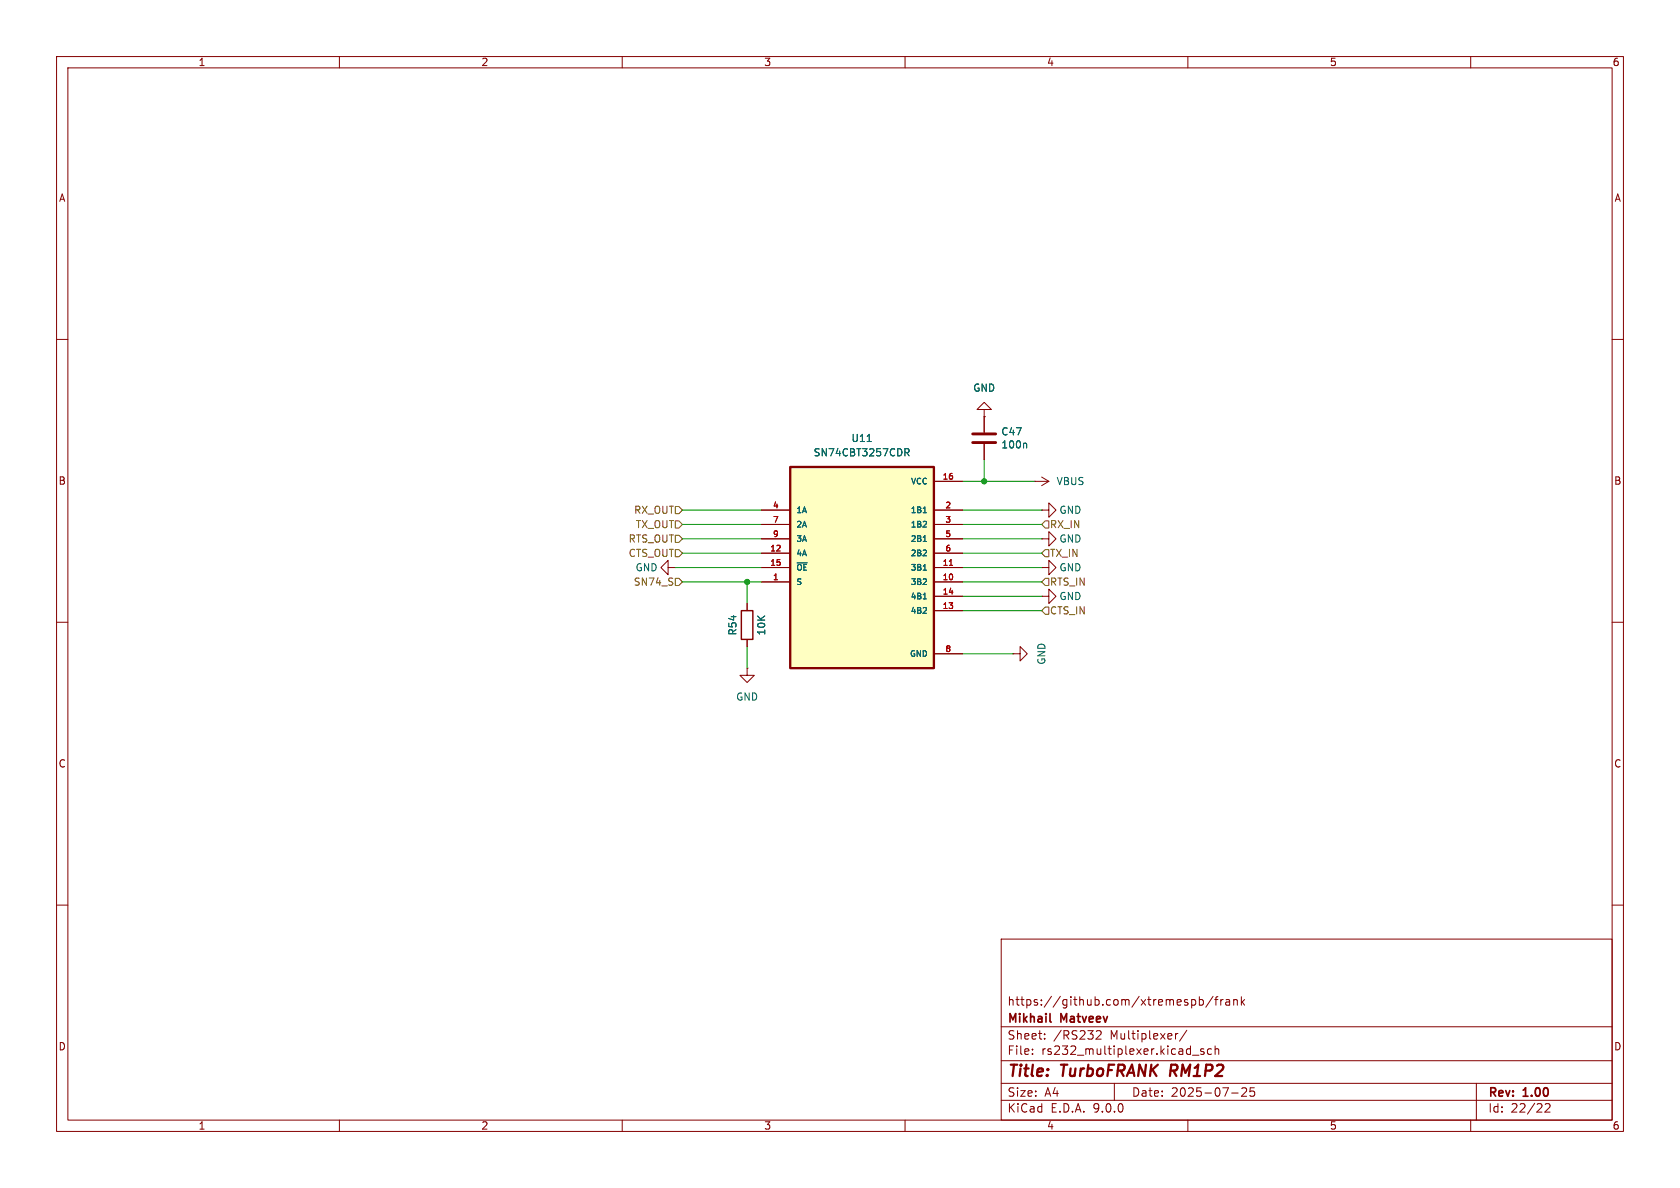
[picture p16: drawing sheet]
<svg xmlns="http://www.w3.org/2000/svg" width="297mm" height="210mm" viewBox="0 0 297 210" stroke-linecap="round" stroke-linejoin="round" font-family="sans-serif">
<defs><g id="words">
<g font-size="2.8" fill="#840000">
<text x="178" y="190.9">Title:</text>
<text x="187.7" y="190.9">TurboFRANK</text>
<text x="207.7" y="190.9">RM1P2</text>
</g>
<g font-size="2.1" fill="#840000">
<text x="178" y="178">https://github.com/xtremespb/frank</text>
<text x="178" y="184">Sheet:</text>
<text x="178" y="181.2">Mikhail</text>
<text x="186.2" y="184">/RS232</text>
<text x="187.6" y="181.2">Matveev</text>
<text x="196.3" y="184">Multiplexer/</text>
<text x="178" y="186.7">File:</text>
<text x="184.1" y="186.7">rs232_multiplexer.kicad_sch</text>
<text x="178" y="196.9">KiCad</text>
<text x="178" y="194.1">Size:</text>
<text x="184.7" y="194.1">A4</text>
<text x="185.7" y="196.9">E.D.A.</text>
<text x="193.3" y="196.9">9.0.0</text>
<text x="200" y="194.1">Date:</text>
<text x="207" y="194.1">2025-07-25</text>
<text x="263" y="194.3">Rev:</text>
<text x="263" y="196.9">Id:</text>
<text x="267.1" y="196.9">22/22</text>
<text x="269.4" y="194.3">1.00</text>
</g>
<g font-size="1.8" fill="#840000">
<text x="35" y="11.9">1</text>
<text x="85" y="11.9">2</text>
<text x="135" y="11.9">3</text>
<text x="185" y="11.9">4</text>
<text x="235" y="11.9">5</text>
<text x="285" y="11.9">6</text>
<text x="10.3" y="35.9">A</text>
<text x="285.3" y="35.9">A</text>
<text x="10.3" y="85.9">B</text>
<text x="285.3" y="85.9">B</text>
<text x="10.3" y="135.9">C</text>
<text x="285.3" y="135.9">C</text>
<text x="10.3" y="185.9">D</text>
<text x="285.3" y="185.9">D</text>
<text x="35" y="199.9">1</text>
<text x="85" y="199.9">2</text>
<text x="135" y="199.9">3</text>
<text x="185" y="199.9">4</text>
<text x="235" y="199.9">5</text>
<text x="285" y="199.9">6</text>
</g>
<g font-size="1.8" fill="#006464">
<text x="172" y="69.4">GND</text>
<text x="176.9" y="77.2">C47</text>
<text x="143.7" y="80.9">SN74CBT3257CDR</text>
<text x="150.4" y="78.3">U11</text>
<text x="176.9" y="79.5">100n</text>
<text x="186.7" y="86">VBUS</text>
<text x="187.2" y="91">GND</text>
<text x="112.3" y="101.2">GND</text>
<text x="187.2" y="96.1">GND</text>
<text x="187.2" y="101.2">GND</text>
<text x="187.2" y="106.3">GND</text>
<text x="130.4" y="112.4" transform="rotate(-90 130.4 112.4)">R54</text>
<text x="135.5" y="112.4" transform="rotate(-90 135.5 112.4)">10K</text>
<text x="185" y="117.6" transform="rotate(-90 185 117.6)">GND</text>
<text x="130" y="124.1">GND</text>
</g>
<g font-size="1.8" fill="#725600">
<text x="112" y="91">RX_OUT</text>
<text x="112.3" y="93.6">TX_OUT</text>
<text x="185.5" y="93.6">RX_IN</text>
<text x="111" y="96.1">RTS_OUT</text>
<text x="111" y="98.7">CTS_OUT</text>
<text x="185.5" y="98.7">TX_IN</text>
<text x="111.9" y="103.7">SN74_S</text>
<text x="185.5" y="103.7">RTS_IN</text>
<text x="185.5" y="108.8">CTS_IN</text>
</g>
<g font-size="1.4" fill="#a90000">
<text x="136.5" y="89.9">4</text>
<text x="166.5" y="84.8">16</text>
<text x="167" y="89.9">2</text>
<text x="136.5" y="92.5">7</text>
<text x="136.5" y="95">9</text>
<text x="167" y="92.5">3</text>
<text x="167" y="95">5</text>
<text x="136.1" y="97.5">12</text>
<text x="136.1" y="100.1">15</text>
<text x="166.5" y="100.1">11</text>
<text x="167" y="97.5">6</text>
<text x="136.5" y="102.6">1</text>
<text x="166.5" y="102.6">10</text>
<text x="166.5" y="105.2">14</text>
<text x="166.5" y="107.7">13</text>
<text x="167" y="115.3">8</text>
</g>
<g font-size="1.4" fill="#006464">
<text x="160.9" y="85.8">VCC</text>
<text x="140.7" y="90.9">1A</text>
<text x="140.7" y="93.4">2A</text>
<text x="140.7" y="96">3A</text>
<text x="160.9" y="90.9">1B1</text>
<text x="160.9" y="93.4">1B2</text>
<text x="160.9" y="96">2B1</text>
<text x="140.7" y="98.5">4A</text>
<text x="140.7" y="101.1">~{OE}</text>
<text x="160.9" y="98.5">2B2</text>
<text x="160.9" y="101.1">3B1</text>
<text x="140.7" y="103.6">S</text>
<text x="160.9" y="103.6">3B2</text>
<text x="160.9" y="106.1">4B1</text>
<text x="160.9" y="108.7">4B2</text>
<text x="160.7" y="116.3">GND</text>
</g>
</g></defs>
<g fill="none" stroke="#840000" stroke-width=".18">
<path d="M10 10h277v190h-277zM12 12h273v186h-273zM60 10v2M110 10v2M160 10v2M210 10v2M260 10v2M10 60h2M285 60h2M10 110h2M285 110h2M10 160h2"/>
<path d="M177 166h108v32h-108zM210.7 176.8l.4-.1 .3 .3v.4l-.2 .2h-.5M212 176.8l.5-.1 .2 .3v.4l-.1 .2h-.6M212 176.2v1.5M214.5 176.1l-1.3 2M214.7 176.7h.6M215.3 176.2l-.3 .2v1.3M215.8 176.7v1M216.2 176.7l-.2 .1-.2 .2M216.7 176.8h.6l.1 .9M217.4 177.1h-.5a.29 .29 0 0 0-.2 .3 .29 .29 0 0 0 .2 .3l.5-.1M218.1 176.8l.2-.1 .4 .1v.9"/>
<path d="M218.1 176.7v1M219.5 176.2v1.5M219.6 177.1l.4 .6M220 176.7l-.5 .6M285 160h2M60 198v2M110 198v2M160 198v2M177 194.5h108M177 191.5h108M177 187.5h108M177 181.5h108"/>
<path d="M182.5 186.3v.1M182.5 185.5v.1M184.7 183.6v.1M184.7 182.8v.1M193.8 182.3l.6-.1 .2 .1 .1 .3-1 1.1h1M197 191.5v3M207.8 182.7v1M208.2 182.7l-.2 .1-.2 .2M209.8 182.1l-1.3 2M210 198v2M210.8 186.5h1.2M212.8 185.5l-.3-.1-.3 .2 .1 .2 .5 .2v.3h-.6"/>
<path d="M214.2 185.5l-.5-.1-.2 .3v.4l.1 .2h.6M214.8 185.5l.2-.1 .4 .1 .1 .9M214.8 184.9v1.5M217.7 193.2h1.2M219.5 192.4l.6-.1 .2 .1 .1 .3-.9 1.1h.9M221.7 192.3h-.7v.7l.2-.1h.5l.1 .3-.1 .5-.2 .1-.5-.1M260 198v2M261 191.5v6.5M273.2 195.2l.5-.1 .3 .1v.3l-.9 1.1h.9"/>
</g>
<path d="M207.1 188.2l-.3 2" fill="none" stroke="#840000" stroke-width=".4"/>
<path d="M185.6 180.5l.2 .2" fill="none" stroke="#840000" stroke-width=".3"/>
<path d="M139.7 82.6h25.4v35.5h-25.4z" fill="#ffffc2"/>
<path d="M139.7 82.6h25.4v35.5h-25.4z" fill="none" stroke="#840000" stroke-width=".41"/>
<g fill="none" stroke="#840000" stroke-width=".18">
<path d="M174 72.4h1.3l-1.3-1.3-1.3 1.3h1.3v1.3M174 73.7h.1M174 73.7v2.8M174 78.5v2.8M134.6 90.2h5.1M134.6 92.7h5.1M134.6 95.3h5.1M134.6 97.8h5.1M165.1 90.2h5.1M165.1 92.7h5.1M165.1 95.3h5.1M165.1 97.8h5.1"/>
<path d="M165.1 85.1h5.1M182.9 85.1h.1M182.9 85.1h2.5M184.1 90.2h1.3v-1.3l1.3 1.3-1.3 1.2v-1.2M184.1 90.2h.1M184.1 95.3h1.3v-1.3l1.3 1.3-1.3 1.2v-1.2M184.1 95.3h.1M184.1 84.3l1.3 .8M185.4 85.1l-1.3 .8M118.1 100.3v-1.2l-1.3 1.2 1.3 1.3v-1.3h1.3M119.4 100.3h.1M132.1 118.1v1.3h1.2l-1.2 1.3-1.3-1.3h1.3"/>
<path d="M132.1 118.1h.1M132.1 106.7v1.3M132.1 113v1.3M134.6 100.3h5.1M134.6 102.9h5.1M165.1 100.3h5.1M165.1 102.9h5.1M165.1 105.4h5.1M165.1 108h5.1M165.1 115.6h5.1M179.1 115.6h1.2v-1.3l1.3 1.3-1.3 1.2v-1.2M179.1 115.6h.1"/>
<path d="M184.1 100.3h1.3v-1.2l1.3 1.2-1.3 1.3v-1.3M184.1 100.3h.1M184.1 105.4h1.3v-1.3l1.3 1.3-1.3 1.3v-1.3M184.1 105.4h.1"/>
</g>
<path d="M153.3 78h.7M160 79.3h.5l.2 .3-.1 .3-.6 .1M160.3 80l.4 .6M181.3 78.3l.2 .2v.7M140.9 99.5h1.8M163.2 90.6h.6M163.2 95.7h.6M163.2 100.8h.6M163.2 105.9h.6" fill="none" stroke="#006464" stroke-width=".18"/>
<path d="M167.8 99.9h.6" fill="none" stroke="#a90000" stroke-width=".18"/>
<path d="M172 76.7h4M172 78.2h4" fill="none" stroke="#840000" stroke-width=".51"/>
<path d="M131.1 108h2v5h-2z" fill="none" stroke="#840000" stroke-width=".25"/>
<path d="M119.4 94.6h.6l.6 .7-.6 .6h-.6zM119.4 89.5h.6l.6 .7-.6 .6h-.6zM119.4 97.2h.6l.6 .6-.6 .6h-.6zM119.4 92.1h.6l.6 .6-.6 .6h-.6zM184.8 92.1h.6v1.2h-.6l-.7-.6zM184.8 97.2h.6v1.2h-.6l-.7-.6zM119.4 102.2h.6l.6 .7-.6 .6h-.6zM184.8 102.2h.6v1.3h-.6l-.7-.6zM184.8 107.3h.6v1.3h-.6l-.7-.6z" fill="none" stroke="#725600" stroke-width=".18"/>
<g fill="none" stroke="#009600" stroke-width=".18">
<path d="M120.6 92.7h14M120.6 90.2h14M120.6 97.8h14M120.6 95.3h14M170.2 85.1h12.7M170.2 92.7h13.9M170.2 90.2h13.9M170.2 97.8h13.9M170.2 95.3h13.9M174 81.3v3.8M119.4 100.3h15.2M120.6 102.9h14"/>
<path d="M132.1 102.9v3.8M132.1 114.3v3.8M170.2 108h13.9M170.2 115.6h8.9M170.2 105.4h13.9M170.2 102.9h13.9M170.2 100.3h13.9"/>
</g>
<g fill="#009600" stroke="#009600" stroke-width=".18">
<circle cx="174" cy="85.1" r=".46"/>
<circle cx="132.1" cy="102.9" r=".46"/>
</g>
<use href="#words"/>
</svg>
